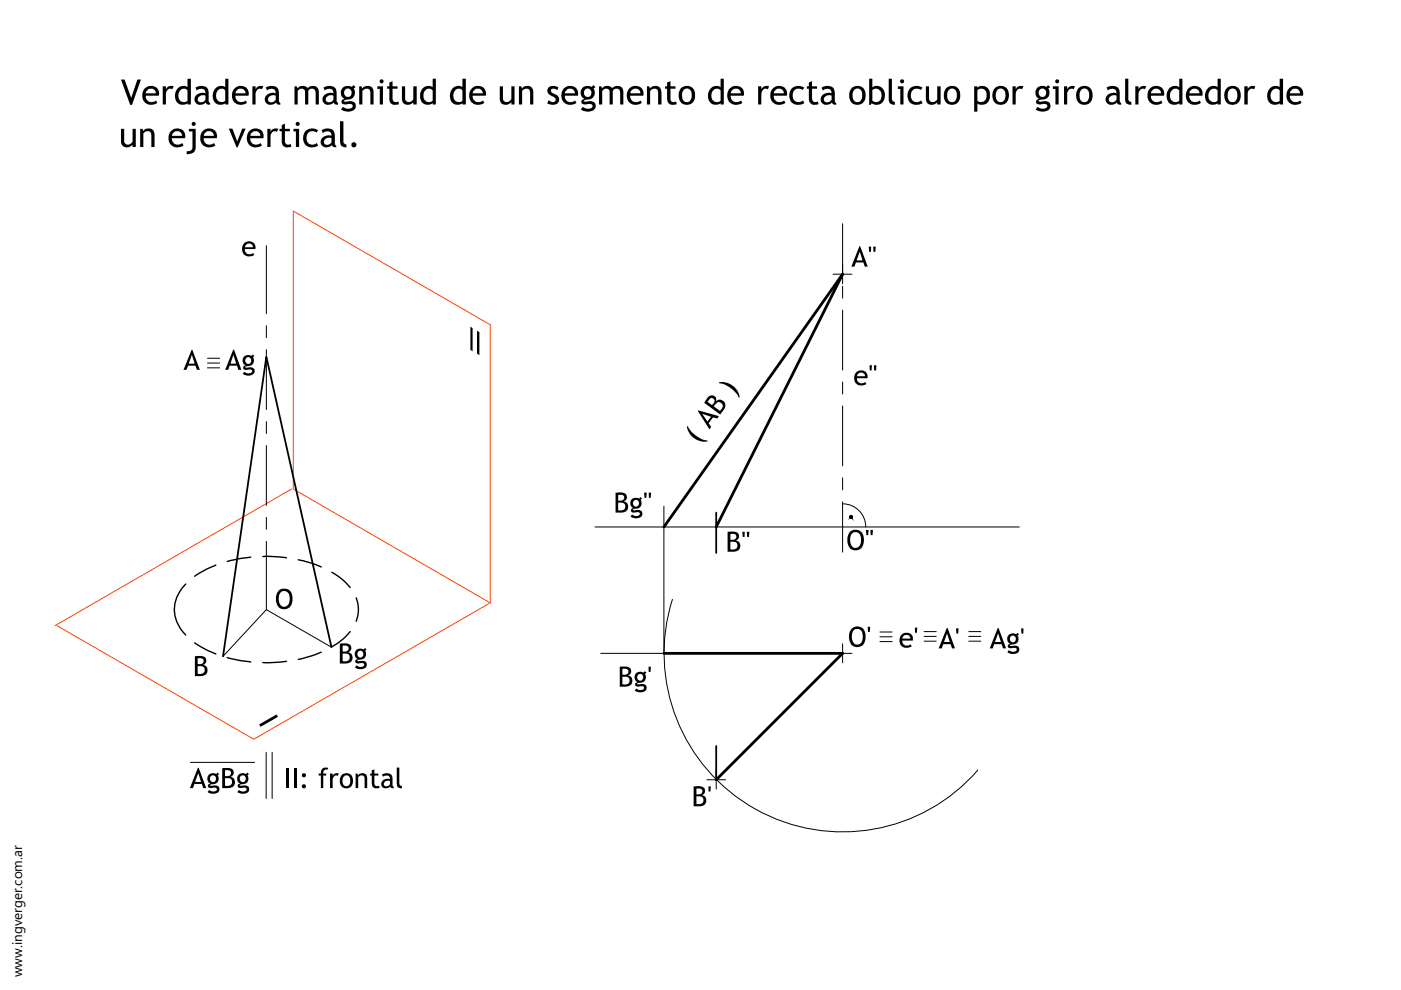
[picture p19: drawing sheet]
<svg xmlns="http://www.w3.org/2000/svg" width="297mm" height="210mm" viewBox="0 0 297 210" stroke-linecap="round" stroke-linejoin="round" font-family="sans-serif">
<defs><g id="words">
<text font-size="2.9" x="4.7" y="207.2" transform="rotate(-90 4.7 207.2)">www.ingverger.com.ar</text>
</g></defs>
<path d="M62.2 44.8l41.7 24v59l-41.7-24.1zM61.8 103.7l-50.1 28.9M103.9 127.8l-50.1 28.9-41.7-24.1" fill="none" stroke="#ff3f00" stroke-width=".21"/>
<g fill="none" stroke="#000" stroke-width=".21">
<path d="M56.5 52.1v14.4M176.6 58.1h4M178.6 47.4v12.8M44 76h2.6M44 77h2.6M44 78h2.6M56.5 69.1v2.5M56.5 74.1v12.7M178.6 60.7v2.5M178.6 65.8v12.7M56.5 89.4v2.5M56.5 94.5v12.7"/>
<path d="M178.6 81v2.5M178.6 86.1v12.7M56.5 109.7v2.5M56.5 114.8v14.5M126.2 111.7h89.9M140.8 107.3v31.2M178.6 101.3v2.6M178.6 106.4v10.7M178.7 106.8a4.9 4.9 0 0 1 4.9 4.9M70.3 137.2l-13.8-7.9-9.2 9.9M127.4 138.5h53.2M142.6 127.1a37.9 37.9 0 0 0 17.6 44.5 37.9 37.9 0 0 0 47.1-8.3"/>
<path d="M178.6 136.5v4M186.6 134h2.5M186.6 135h2.5M186.6 136h2.5M195.9 133.9h2.6M195.9 134.9h2.6M195.9 135.9h2.6M205.4 133.9h2.5M205.4 134.9h2.5M205.4 135.9h2.5M56.4 159.5v9.8M57.7 159.5v9.8"/>
<path d="M40.4 161.6h13.6M149.9 165.3h3.9M151.8 163.3v4"/>
</g>
<path d="M45.8 119.8l-1.8 .8-2.7 1.6M53.2 118.1l-2.7 .4-2.3 .6M55.7 118h1.3l3.7 .3M63.2 118.7l3.1 .8 1.8 .7M39.4 123.8a7.2 7.2 0 0 0 0 10.8M41.3 136.3l2.7 1.6 1.8 .8M48.2 139.4l2.3 .6 2.7 .3M68.1 138.3l-1.8 .7-3.1 .8M70.4 121.3a13.1 13.1 0 0 1 3.9 3.3M74.3 133.9l-.1 .1a12.7 12.7 0 0 1-3.8 3.1M75.5 126.8a6.8 6.8 0 0 1 0 4.9M60.7 140.2l-3.7 .3h-1.3" fill="none" stroke="#000" stroke-width=".3"/>
<path d="M151.8 108.7v8.5M70.3 137.2l-13.8-61.5-9.2 63.5M151.8 158.2v7.1" fill="none" stroke="#000" stroke-width=".38"/>
<g fill="#000">
<path d="M34.5 18.3h.7v.6l.6-.6h1l-.3 .6a.94 .94 0 0 0-1 .1 .94 .94 0 0 0-.3 1v2.2h-.7zM53.5 18.3h.7v.6l.6-.6h1l-.3 .6a.94 .94 0 0 0-1 .1 .94 .94 0 0 0-.3 1v2.2h-.7zM82.5 17.5l.7-.3v1.1h1.1v.5h-1.1v2a.76 .76 0 0 0 .4 .8 .76 .76 0 0 0 .9-.1l.1 .6-.7 .1a1.14 1.14 0 0 1-1.4-1.2v-2.2h-.4v-.5h.4zM85.2 18.3h.7v2.5a.88 .88 0 0 0 .7 .9 .88 .88 0 0 0 1-.7v-2.7h.7v3.9h-.7v-.6l-.4 .4-.6 .2-.7-.1-.6-.7zM106 18.3h.6v2.5a.91 .91 0 0 0 .9 .9 .91 .91 0 0 0 .9-.7v-2.7h.7v3.9h-.7v-.6l-.5 .4-.6 .2-.7-.1-.5-.5-.1-.4zM141.4 17.5l.8-.3v1.1h1v.5h-1v2a.76 .76 0 0 0 .3 .8 .76 .76 0 0 0 .9-.1l.1 .6-.7 .1a1.14 1.14 0 0 1-1.4-1.2v-2.2h-.4v-.5h.4zM160.7 18.3h.7v.6l.6-.6h1.1l-.3 .6a.96 .96 0 0 0-1 .1 .96 .96 0 0 0-.4 1v2.2h-.7zM167.9 18.8l.3-.3 .8-.3h.6l.9 .4-.3 .5-.7-.3a1.45 1.45 0 0 0-1.4 .8 1.45 1.45 0 0 0 .2 1.6l.3 .3 .5 .1h.4l.8-.3 .2 .6-.6 .3h-.8l-.7-.1-.6-.5-.4-.8-.1-.8zM171.5 17.5l.7-.3v1.1h1v.5h-1v2a.79 .79 0 0 0 .3 .8 .79 .79 0 0 0 .9-.1l.1 .6-.6 .1a1.14 1.14 0 0 1-1.4-1.2v-2.2h-.4v-.5h.4zM192.9 18.8l.4-.3 .8-.3h.6l.9 .4-.4 .5-.7-.3a1.46 1.46 0 0 0-1.3 .9 1.46 1.46 0 0 0 .2 1.6l.8 .3h.4l.7-.3 .3 .6-.6 .3h-.9l-.6-.1-.7-.5-.4-.8v-.8zM196.3 18.3h.7v2.5a.88 .88 0 0 0 .7 .9 .88 .88 0 0 0 1-.7v-2.7h.7v3.9h-.7v-.6l-.4 .4-.6 .2-.8-.1-.6-.7zM214.7 18.3h.6v.6l.6-.6h1.1l-.3 .6a.94 .94 0 0 0-1 .1 .94 .94 0 0 0-.4 1v2.2h-.6z"/>
<path d="M225.6 18.3h.7v.6l.6-.6h1l-.3 .6a.94 .94 0 0 0-1 .1 .94 .94 0 0 0-.3 1v2.2h-.7zM240.7 18.3h.7v.6l.6-.6h1l-.3 .6a.94 .94 0 0 0-1 .1 .94 .94 0 0 0-.3 1v2.2h-.7zM263.8 18.3h.7v.6l.6-.6h1l-.2 .6a.93 .93 0 0 0-1 .1 .93 .93 0 0 0-.4 1v2.2h-.7zM25.7 27.3h.6v2.6a.91 .91 0 0 0 .9 .8 .91 .91 0 0 0 .9-.7v-2.7h.7v3.9h-.7v-.6l-.5 .4-.6 .3-.7-.2-.6-.7zM25.7 16.9h.7l1.4 3.9 1.3-3.9h.8l-1.9 5.3h-.4zM29.7 27.3h.5l.2 .5 .5-.5 .9-.1 .8 .5 .2 .7v2.8h-.7v-2.4a.89 .89 0 0 0-.6-1 .89 .89 0 0 0-1.1 .5v2.9h-.7zM48.5 27.3h.8l1 2.7 1.1-2.7h.7l-1.7 4h-.2zM56.7 27.3h.7v.6l.7-.6h.9l-.3 .7a.93 .93 0 0 0-1 0 .93 .93 0 0 0-.3 1v2.2h-.7zM59.7 26.5l.7-.3v1.1h1.1v.5h-1.1v2a.76 .76 0 0 0 .3 .8 .76 .76 0 0 0 .9-.1l.2 .6-.7 .1a1.14 1.14 0 0 1-1.4-1.2v-2.2h-.4v-.5h.4zM62.4 18.3h.5l.2 .4 .5-.4 .8-.1 .5 .1 .4 .4 .4-.4 .6-.1a1.18 1.18 0 0 1 1.3 1.4v2.6h-.7v-2.7a.79 .79 0 0 0-.7-.7 .79 .79 0 0 0-.8 .5v2.9h-.7v-2.8a.83 .83 0 0 0-.8-.6 .83 .83 0 0 0-.8 .5v2.9h-.7zM64.7 27.9l.5-.4 .8-.3 .8 .1 .6 .3-.3 .5-.7-.3a1.46 1.46 0 0 0-1.4 .9 1.46 1.46 0 0 0 .3 1.6l.7 .4 .6-.1 .6-.3 .2 .6-.6 .3-.8 .1-.8-.3-.6-.4-.3-.8v-.7zM72.1 25.7h.7v4.2a.59 .59 0 0 0 .6 .7v.7h-.1l-.7-.3-.4-.4z"/>
<path d="M76.2 18.3h.4l.2 .5 .4-.4 .5-.2 .7 .1 .5 .3 .3 .7v2.9h-.7v-2.4a.89 .89 0 0 0-.6-1 .89 .89 0 0 0-1.1 .5v2.9h-.6zM110 18.3h.5l.2 .5 .6-.5 .8-.1 .8 .5 .2 .7v2.8h-.7v-2.4a.89 .89 0 0 0-.6-1 .89 .89 0 0 0-1.1 .5v2.9h-.7zM116.3 18.5l.8-.3 1.3 .3-.2 .6-.4-.2a.54 .54 0 0 0-.8 0 .54 .54 0 0 0 0 .7l1.1 .6 .4 .5v.3a1.29 1.29 0 0 1-1.8 1.2l-.7-.3 .3-.6 .2 .1a.69 .69 0 0 0 .8 .3 .69 .69 0 0 0 .5-.8l-1.2-.8a1.06 1.06 0 0 1-.3-1.6zM127 18.3h.5l.2 .4 .5-.4 .8-.1 .4 .1 .4 .4 .5-.4 .6-.1a1.18 1.18 0 0 1 1.3 1.4v2.6h-.7v-2.7a.82 .82 0 0 0-.7-.7 .82 .82 0 0 0-.9 .5v2.9h-.7v-2.8a.83 .83 0 0 0-.7-.6 .83 .83 0 0 0-.8 .5v2.9h-.7zM137.2 18.3h.4l.2 .5 .4-.4 .5-.2 .8 .1 .5 .3 .3 1v2.6h-.8v-2.4a.89 .89 0 0 0-.6-1 .89 .89 0 0 0-1.1 .5v2.9h-.6zM188.4 16.7h.7v4.3l.2 .4 .4 .2v.6l-.9-.2-.4-.7zM238.5 16.7h.7v4.5l.4 .4h.3v.6l-.9-.2-.5-.6zM184.2 52.3h.5v1.1h-.4zM185.1 52.3h.6l-.1 1.1h-.4zM99.7 69.3l.5 .3v4.9l-.5-.3zM101.1 70.1l.5 .3v4.9l-.5-.3zM184.4 77.4h.5l-.1 1.1h-.4z"/>
<path d="M185.3 77.4h.5v1.1h-.5zM145.7 90.3l.8 1.2 1 .9 1.4 .8 1.2 .3-1.3 .1-1.5-.6-1.1-1.1-.5-1zM152.4 81.1l1.3-.1 .9 .3 .7 .5 1 1 .4 .9 .1 .7-.7-1.1-1.4-1.2-1.1-.6zM136.6 104.5h.5l-.1 1.1h-.3zM137.5 104.5h.5v1.1h-.4zM157.4 112.7h.5v1.1h-.4zM158.3 112.7h.6l-.1 1.1h-.4zM183.6 112.4h.5v1.1h-.4zM184.5 112.4h.6l-.1 1.1h-.4zM184 132.9h.5l-.1 1.1h-.4zM194 133.1h.5l-.1 1.1h-.4zM202.7 133.2h.5v1.1h-.4z"/>
<path d="M216.5 133.2h.5v1.1h-.4zM54.9 153.6l3.7-2.1 .3 .5-3.7 2.1zM137.5 141.4h.5l-.1 1.1h-.4zM60.7 162.9h.6v4.2h-.6zM62.3 162.9h.6v4.2h-.6zM68.2 163.1l.5-.3 .6-.1 .3 .1-.2 .4a.65 .65 0 0 0-.7 .1 .65 .65 0 0 0-.2 .7h.7v.4h-.7v2.7h-.5v-2.7h-.4v-.4h.4zM70 164h.5v.5l.5-.5h.8l-.2 .5a.77 .77 0 0 0-1.1 .8v1.8h-.5zM75.4 164h.4l.1 .4 .3-.3 .5-.2 .5 .1 .4 .3 .3 .5v2.3h-.6v-2a.71 .71 0 0 0-.6-.7 .71 .71 0 0 0-.8 .4v2.3h-.5zM78.8 163.3l.6-.2v.9h.8v.4h-.8v1.6a.65 .65 0 0 0 .3 .6 .65 .65 0 0 0 .7 0l.1 .5h-.4h-.7l-.5-.5-.1-2.2h-.3v-.4h.3zM84.1 162.7h.6v3.4a.51 .51 0 0 0 .5 .5v.5h-.6l-.4-.4zM150.2 166.7h.5l-.1 1.1h-.4z"/>
<path d="M80.5 17.2a.43 .43 0 0 1 .8 0 .43 .43 0 0 1-.8 0zM80 18.3h1.2v3.9h-.7v-3.3h-.5z"/>
<path d="M190.8 17.2a.45 .45 0 0 1 .9 0 .45 .45 0 0 1-.9 0zM190.4 18.3h1.2v3.9h-.7v-3.3h-.5z"/>
<path d="M223.7 17.2a.43 .43 0 0 1 .8 0 .43 .43 0 0 1-.8 0zM223.2 18.3h1.3v3.9h-.7v-3.3h-.6z"/>
<path d="M30.6 18.9l.7-.6 1-.1 .8 .4 .6 .8v.9h-2.8l.2 .8a1.29 1.29 0 0 0 2 .2l.3 .5-.9 .4h-1.1l-.6-.4-.6-1.1v-.9zM31.3 19.1l-.4 .7h2.2l-.1-.2a1.04 1.04 0 0 0-1.7-.5z"/>
<path d="M36.3 27.7l.8-.4h1l.6 .2 .5 .9v.9h-2.8l.2 .8a1.33 1.33 0 0 0 2.1 .2l.2 .5-.9 .4h-.9l-.9-.5-.4-.8-.1-1zM36.9 28l-.5 .8h2.2l-.1-.5a1.07 1.07 0 0 0-1.6-.3z"/>
<path d="M37.8 18.6l.9-.4h.5l.6 .3v-1.8h.7v5.5h-.7v-.3l-.7 .3h-.7l-.6-.2-.4-.4-.2-.6-.1-.8 .2-.8zM38.3 19.1l-.5 .7v.9l.4 .7 .7 .2 .9-.2v-2.2a1.02 1.02 0 0 0-1.5-.1z"/>
<path d="M40.6 26.3a.45 .45 0 0 1 .9 0 .45 .45 0 0 1-.9 0zM40 27.3h1.5v4.2l-.2 .6-.3 .3-.6 .2-.8 .1v-.6h.4a.8 .8 0 0 0 .8-.9v-3.3h-.8z"/>
<path d="M41.4 18.6l.9-.4h.7l.6 .2 .4 .3 .2 .8v1.9l.3 .5v.3a.85 .85 0 0 1-.9-.5l-.5 .4-.6 .1a1.23 1.23 0 0 1-1.3-1.2 1.23 1.23 0 0 1 1.3-1.3h.6l.5 .1a1.01 1.01 0 0 0-.7-1 1.01 1.01 0 0 0-1.2 .4zM42.1 20.5a.72 .72 0 0 0 0 1.1 .72 .72 0 0 0 1.1-.1l.4-.3v-1h-.9z"/>
<path d="M42.9 27.9l.7-.5 .4-.2 1.1 .2 .6 .5 .3 .7v.7h-2.8l.1 .7 .3 .5 1 .2 .8-.4 .2 .6-.6 .3-.9 .1-.6-.2-.6-.4-.4-1.1v-.9zM43.6 28.1l-.4 .7h2.1l-.1-.5a1.1 1.1 0 0 0-1.6-.2z"/>
<path d="M45.8 18.6l.9-.4h.5l.6 .3v-1.8h.6v5.5h-.6v-.3l-.7 .3h-.7l-.7-.3-.3-.3-.3-.8v-1zM46.1 19.2l-.3 .9 .2 1 .6 .5h.6l.6-.2-.1-2.3-.4-.3h-.5z"/>
<path d="M49.6 18.9l.7-.6 1-.1 .7 .2 .7 .8v1.1h-2.8l.2 .8a1.33 1.33 0 0 0 2 .2l.3 .5-.9 .4h-1.1l-.7-.5-.3-.4-.2-.7v-.9zM50.3 19l-.4 .8h2.2l-.1-.2a1.04 1.04 0 0 0-1.7-.6z"/>
<path d="M52.8 27.9l.8-.6h1.1l.8 .5 .4 .7-.1 .8h-2.8l.2 .7a1.3 1.3 0 0 0 2 .3l.3 .5-.8 .4h-1l-.9-.5-.5-1.1 .1-1zM53.3 28.2l-.2 .6h2.1a1.05 1.05 0 0 0-.7-1 1.05 1.05 0 0 0-1.2 .4z"/>
<path d="M56.3 18.6l.9-.4h.7l.6 .2 .4 .3 .2 .8v1.9l.3 .5v.3a.85 .85 0 0 1-.9-.5l-.5 .4-.6 .1a1.23 1.23 0 0 1-1.3-1.2 1.23 1.23 0 0 1 1.3-1.3h.6l.5 .1a1.01 1.01 0 0 0-.7-1 1.01 1.01 0 0 0-1.2 .4zM57.1 20.5a.72 .72 0 0 0-.1 1.1 .72 .72 0 0 0 1.1-.1l.4-.3v-1h-.9z"/>
<path d="M62.7 26.3a.45 .45 0 0 1 .9 0 .45 .45 0 0 1-.9 0zM62.2 27.3h1.2v3.9h-.7v-3.3h-.5z"/>
<path d="M68.2 27.6l.6-.3 .9-.1 1 .5 .3 .9v1.9l.3 .4v.4a.85 .85 0 0 1-.9-.6l-.8 .5-.6 .1-.5-.3a1.33 1.33 0 0 1-.3-1.6 1.33 1.33 0 0 1 1.4-.7l.7 .1a.99 .99 0 0 0-.7-1 .99 .99 0 0 0-1.1 .4zM68.9 29.6a.72 .72 0 0 0 0 1 .72 .72 0 0 0 1-.1l.4-.3v-.9l-.8-.1z"/>
<path d="M68.6 18.6l.9-.4h.6l.6 .2 .5 .4 .2 .7v1.9l.3 .5v.3a.85 .85 0 0 1-1-.5l-.5 .4-.6 .1a1.23 1.23 0 0 1-1.2-1.2 1.23 1.23 0 0 1 1.2-1.3h.7l.4 .1a1.01 1.01 0 0 0-.7-1 1.01 1.01 0 0 0-1.1 .4zM69.3 20.5a.72 .72 0 0 0 0 1.1 .72 .72 0 0 0 1 0l.4-.4v-1h-.9z"/>
<path d="M72.5 18.8l.4-.4 .6-.2 1.1 .2 .4-.4 .4 .5-.4 .3 .3 .9-.5 1-.5 .4-1 .1a.26 .26 0 0 0-.3 .1 .26 .26 0 0 0 .1 .3 .26 .26 0 0 0 .3 0l1.2-.1a1.1 1.1 0 0 1 .8 1.2 1.1 1.1 0 0 1-1.1 .9h-1.2l-.8-.4 .4-.5 1 .3a.64 .64 0 0 0 .8-.1 .64 .64 0 0 0 .1-.8h-.9a.86 .86 0 0 1-1.3-.6l.3-.4 .4-.1-.6-.5-.2-.4v-.8zM73.3 18.9a.86 .86 0 0 0-.1 1.4 .86 .86 0 0 0 1.3-.3 .87 .87 0 0 0-.2-1 .87 .87 0 0 0-1-.1z"/>
<path d="M89.6 18.8l.4-.4 .6-.2h.5l.6 .3v-1.8h.7v5.5h-.7v-.3l-.6 .3h-.8l-.5-.2-.4-.4-.3-.8v-.9zM90.3 19l-.5 .9v.7l.2 .5 .3 .4 .5 .1h.5l.4-.3v-2.2a1.08 1.08 0 0 0-1.4-.1z"/>
<path d="M96.1 18.6l.8-.4h.6l.5 .3v-1.8h.8v5.5h-.8v-.3l-.6 .3h-.8l-.5-.2-.4-.4-.2-.6-.1-.8 .2-.9zM96.6 19.1l-.4 .6-.1 1 .4 .7 .7 .2 .8-.2v-2.2a1.02 1.02 0 0 0-1.4-.1z"/>
<path d="M100 18.7l1-.5 1 .1 .7 .5 .3 .8v.7h-2.8l.2 .8a1.33 1.33 0 0 0 2 .2l.3 .5-.9 .4h-1.1l-.8-.6-.4-.8v-.9zM100.6 19.1l-.4 .7h2.2l-.1-.4a1.05 1.05 0 0 0-1.7-.3z"/>
<path d="M119.5 18.8l1-.6 .9 .1 .7 .3 .5 .8-.1 .9h-2.8l.2 .8a1.29 1.29 0 0 0 2 .2l.3 .5-.9 .4h-1l-.8-.6-.4-.5-.1-.8 .1-.9zM120.2 19l-.4 .5v.3h2.1a1.01 1.01 0 0 0-.6-1 1.01 1.01 0 0 0-1.1 .2z"/>
<path d="M123.5 18.6l.8-.4 1.2 .2 .3-.4 .4 .5-.3 .3 .2 1-.4 .9-.6 .4-.9 .1a.26 .26 0 0 0-.4 .1 .26 .26 0 0 0 .1 .3 .26 .26 0 0 0 .3 0l1.3-.1a1.1 1.1 0 0 1 .8 1.2 1.1 1.1 0 0 1-1.2 .9h-1.1l-.9-.4 .4-.5 1.1 .3a.65 .65 0 0 0 .8-.1 .65 .65 0 0 0 .1-.7l-.4-.2-.8 .1a.63 .63 0 0 1-.8-.1 .63 .63 0 0 1-.1-.8l.5-.2-.5-.5-.3-.6v-.7zM123.8 19.6a.86 .86 0 0 0 1.7 0 .86 .86 0 0 0-1.7 0z"/>
<path d="M133.4 18.8l1-.6 .9 .1 .8 .5 .3 .7v.8h-2.8l.1 .6 .4 .5 .9 .2 .8-.3 .3 .5-.5 .3-1 .1h-.5l-.8-.6-.3-.7-.1-.9 .2-.7zM133.9 19.1l-.3 .7h2.2a1.04 1.04 0 0 0-.7-1 1.04 1.04 0 0 0-1.2 .3z"/>
<path d="M144.2 18.9l.5-.5 .6-.2 .9 .1 .7 .4 .4 .8 .1 1.2-.2 .7-.5 .5-.5 .3h-.7l-.6-.1-.5-.3-.5-1.2v-1zM145 19l-.3 .6v1.4l.4 .6h.5a1.36 1.36 0 0 0 1-1.9l-.1-.5-.4-.3-.6-.1z"/>
<path d="M150.6 18.8l.5-.4 .5-.2 .8 .1 .4 .2v-1.8h.7v5.5h-.7v-.3l-.7 .3h-.7l-.8-.5-.4-.8-.1-.9zM151.4 19l-.5 .6-.1 1 .5 .8 .6 .2h.5l.4-.3v-2.1a1.03 1.03 0 0 0-1.4-.2z"/>
<path d="M154.7 18.8l1-.6 .8 .1 .9 .5 .3 .7v.8h-2.8l.1 .7 .4 .5 .9 .1 .8-.3 .3 .5-.6 .3-.9 .1h-.5l-.8-.6-.3-.7-.1-.9 .1-.7zM155.2 19.1l-.3 .7h2.2a1.05 1.05 0 0 0-.8-1 1.05 1.05 0 0 0-1.1 .3z"/>
<path d="M163.9 18.8l.9-.6 1 .1 .7 .5 .4 .8-.1 .7h-2.8l.2 .8a1.33 1.33 0 0 0 2 .2l.3 .5-.8 .4h-1.2l-.7-.6-.4-.8-.1-.9 .2-.7zM164.4 19.1l-.4 .7h2.2v-.2a1.03 1.03 0 0 0-1.8-.5z"/>
<path d="M174.2 18.6l.9-.4h.6l.7 .2 .3 .3 .3 .8v1.9l.3 .5v.3a.85 .85 0 0 1-.9-.5l-.5 .4-.6 .1a1.23 1.23 0 0 1-1.3-1.2 1.23 1.23 0 0 1 1.3-1.3h.6l.4 .1a1.03 1.03 0 0 0-.7-1 1.03 1.03 0 0 0-1.1 .4zM174.9 20.5a.72 .72 0 0 0 0 1.1 .72 .72 0 0 0 1-.1l.4-.3v-1h-.8z"/>
<path d="M180.5 18.8l.4-.4 .6-.2 .8 .1 .8 .4 .4 .8v1.2l-.2 .7-.6 .6-.8 .2h-.7l-.9-.7-.2-.7-.1-1zM181.1 19l-.3 .6v1.2l.3 .6 .6 .2a1.36 1.36 0 0 0 1.1-1.9l-.2-.6-.4-.2-.5-.1z"/>
<path d="M184.3 16.7h.7v1.9l.6-.4 .8 .1 .7 .4 .3 .4 .2 .8-.1 1-.2 .5-.8 .7-1.1 .1-.6-.3-.2 .3h-.3zM185 19.1v2.2a1.18 1.18 0 0 0 1.4 .2 1.18 1.18 0 0 0 .5-1.4l-.2-.7-.4-.5-.9-.1z"/>
<path d="M200.4 18.9l.6-.5 .5-.2 .9 .1 .8 .4 .3 .8 .1 1.2-.3 .8-.4 .4-.5 .3h-.6l-.7-.1-.4-.3-.5-.7-.1-.5 .1-1zM201.3 19l-.4 .6v1.3l.2 .5 .7 .2a1.36 1.36 0 0 0 1-1.9l-.4-.8-.7-.1z"/>
<path d="M206.5 18.3h.7v.3l.7-.4 1.1 .2 .7 .6 .2 .7-.1 1.2-.6 1-1 .3-1-.3v1.8h-.7zM207.2 19.1v2.3l.6 .2 .9-.1 .4-.6 .1-1.1-.2-.6a1.22 1.22 0 0 0-1.8-.1z"/>
<path d="M211 18.6l.8-.4h.7l.5 .2 .6 .5 .3 1.1v.8l-.3 .7-.6 .5-.7 .2h-.5l-.7-.3-.4-.4-.3-.7v-.8l.3-.9zM211.5 19.1l-.3 .6v1l.3 .7 .5 .2a1.23 1.23 0 0 0 1.1-1.6l-.1-.8-.4-.3a.93 .93 0 0 0-1.1 .2z"/>
<path d="M219.9 18.6l.9-.4 1.1 .2 .3-.4 .5 .5-.4 .3 .2 .5v.7l-.4 .7-.4 .3-1.1 .2a.24 .24 0 0 0-.4 .1 .24 .24 0 0 0 .1 .3 .24 .24 0 0 0 .3 0l.8-.2 .8 .2a1.14 1.14 0 0 1 .4 1.4 1.14 1.14 0 0 1-1.3 .6h-.9l-.8-.4 .4-.5 1.1 .3a.59 .59 0 0 0 .7-.1 .59 .59 0 0 0 0-.8l-1.3 .1a.62 .62 0 0 1-.8-.5 .62 .62 0 0 1 .6-.7l-.5-.5-.3-.5 .1-.9zM220.6 18.9h-.1a.86 .86 0 0 0-.1 1.4 .86 .86 0 0 0 1.3-.2v-.1a.85 .85 0 0 0-.1-1 .85 .85 0 0 0-1-.1z"/>
<path d="M228.7 18.6l.7-.3 .8-.1 .6 .2 .6 .5 .2 1v.9l-.2 .7-.6 .5-1.3 .2-.6-.2-.3-.4-.3-.5-.2-1 .2-.9zM229.3 19l-.4 .6v1.1l.3 .7 .7 .2a1.33 1.33 0 0 0 1-1.8l-.1-.6-.3-.3-.8-.1z"/>
<path d="M234.6 18.6l.9-.4h.6l.7 .2 .4 .3 .2 .8v1.9l.3 .5v.3a.85 .85 0 0 1-.9-.5l-.5 .4-.6 .1a1.23 1.23 0 0 1-1.3-1.2 1.23 1.23 0 0 1 1.3-1.3h.6l.4 .1a1.01 1.01 0 0 0-.7-1 1.01 1.01 0 0 0-1.1 .4zM235.2 20.6a.72 .72 0 0 0 .1 1 .72 .72 0 0 0 1-.1l.4-.3v-1h-.8z"/>
<path d="M243.7 18.9l.7-.6 1-.1 .7 .2 .7 .8v1.1h-2.8l.2 .8a1.33 1.33 0 0 0 2 .2l.3 .5-.9 .4h-1.1l-.7-.5-.5-1v-1zM244.4 19l-.4 .8h2.2l-.1-.2a1.04 1.04 0 0 0-1.7-.6z"/>
<path d="M247.9 18.8l.4-.4 .6-.2h.5l.6 .3v-1.8h.7v5.5h-.7v-.3l-.7 .3h-.7l-.5-.2-.5-.4-.2-.9v-.7zM248.6 19l-.4 .6-.1 1 .1 .5 .6 .5h.7l.5-.3v-2.1a1.03 1.03 0 0 0-1.4-.2z"/>
<path d="M251.9 18.9l.6-.6 .4-.1 .9 .1 .8 .5 .4 .7-.1 .8h-2.8l.1 .6 .4 .5 1 .2 .7-.3 .3 .5-.5 .3-.9 .1h-.6l-.7-.6-.5-1.1 .1-.9zM252.5 19.1l-.3 .7h2.1a1.04 1.04 0 0 0-.7-1 1.04 1.04 0 0 0-1.1 .3z"/>
<path d="M256 18.8l.5-.4 .5-.2 .7 .1 .4 .2v-1.8h.7v5.5h-.7v-.3l-.6 .3h-.7l-.7-.3-.3-.3-.2-.5-.1-1.1zM256.7 19l-.5 .8v1l.5 .7 .6 .1h.4l.4-.3v-2.1a1.01 1.01 0 0 0-1.4-.2z"/>
<path d="M260.1 18.6l.8-.3 .7-.1 .6 .2 .6 .5 .3 1-.1 .9-.2 .7-.7 .6-1.2 .1-.6-.2-.3-.4-.3-.5-.2-1 .2-.7zM260.6 19.1l-.3 .5v1.1l.3 .7 .6 .2a1.36 1.36 0 0 0 1.1-1.9l-.1-.5-.5-.4h-.5z"/>
<path d="M269.3 18.6l.9-.4h.6l.5 .3v-1.8h.7v5.5h-.7v-.3l-.6 .3h-.8l-.5-.2-.4-.4-.3-.6-.1-.8 .2-.8zM269.8 19.1l-.4 .7v.9l.4 .7 .6 .2 .9-.2v-2.2a1.02 1.02 0 0 0-1.5-.1z"/>
<path d="M273.3 18.7l.9-.5 .9 .1 .6 .2 .6 .9v.9h-2.8l.1 .8a1.33 1.33 0 0 0 2.1 .2l.3 .5-1 .4h-1l-.8-.6-.4-.8v-.9zM273.9 19l-.4 .8h2.1l-.1-.4a1.02 1.02 0 0 0-1.6-.4z"/>
<path d="M51.8 51.6l.6-.4h.5l.5 .1 .5 .4 .3 .6-.1 .5h-2.2v.5l.4 .5 .8 .1 .6-.2 .1 .4-.5 .2-.8 .1-.9-.5-.2-.5-.1-.7 .2-.7zM52.3 51.7l-.4 .7h1.7l-.3-.7-.4-.1z"/>
<path d="M182.2 52.2h.2l1.6 4.3h-.7l-.3-.9h-1.5l-.4 .9h-.6zM182.3 53.4l-.7 1.8h1.3z"/>
<path d="M40.6 74.1h.2l1.6 4.3h-.7l-.3-.9h-1.5l-.4 .9h-.6zM40.7 75.2l-.7 1.9h1.3z"/>
<path d="M49.4 74.1h.2l1.6 4.3h-.7l-.3-.9h-1.5l-.3 .9h-.6zM49.5 75.2l-.6 1.9h1.2z"/>
<path d="M51.6 75.7l.6-.4h.7l.4 .2 .3-.3 .3 .3-.3 .2 .2 .9-.2 .6-.3 .3-1.2 .2-.1 .2h1.4l.4 .2 .2 .4a1.23 1.23 0 0 1-1.8 1.1l-.7-.3 .3-.5 .4 .3h.7a.45 .45 0 0 0 .6-.5 .45 .45 0 0 0-.8-.2h-.5a.49 .49 0 0 1-.6-.3 .49 .49 0 0 1 .5-.6l-.5-.4-.2-.5zM52.3 75.8l-.2 .2-.1 .6a.67 .67 0 0 0 1.1 .4 .67 .67 0 0 0-.1-1.1l-.3-.2z"/>
<path d="M148 87l4.4 1.2-.3 .5-.9-.2-1 1.3 .6 .7-.4 .5-2.4-3.9zM148.9 87.7l1.1 1.7 .7-1z"/>
<path d="M150 84.3l.6-.4 .6-.1 .6 .5v.8l.3-.2 .6-.2 .8 .5 .3 .4v.7l-1.1 1.6-3.4-2.5zM150.6 84.5l-.6 .7 1 .7 .4-.5 .1-.5-.3-.4zM152 85.4l-.7 .8 1.4 .9 .5-.9v-.3l-.3-.5a.62 .62 0 0 0-.9 0z"/>
<path d="M181.6 78.9l.6-.4 .8 .1 .6 .3 .3 .7v.6h-2.2l.1 .6 .4 .4 .5 .1 .7-.3 .3 .4-.1 .1-.6 .2h-.8l-.8-.6-.3-.4v-.8zM181.9 79.3l-.2 .5h1.7a.85 .85 0 0 0-.6-.8 .85 .85 0 0 0-.9 .3z"/>
<path d="M130.5 104.5h1.6l.7 .4 .1 .8-.3 .4-.4 .2 .8 .4 .2 .9-.2 .5-.5 .5-2 .1zM131.1 104.9v1.2h.9l.3-.5a.74 .74 0 0 0-1.1-.7zM131.1 106.6v1.6h.7l.5-.2 .3-.6-.2-.6-.5-.2z"/>
<path d="M133.8 106l.6-.4h.7l.4 .1 .3-.3 .3 .3-.3 .3 .2 .4v.6l-.2 .5-.5 .3-1.1 .2a.73 .73 0 0 0 .9 .1l.6 .1 .4 .4 .1 .5-.4 .5-1.1 .3-1-.4 .3-.4 .6 .3h.4a.42 .42 0 0 0 .6-.3 .42 .42 0 0 0-.3-.5l-.9 .1a.5 .5 0 0 1-.6-.4 .5 .5 0 0 1 .5-.6l-.6-.6-.1-.7zM134.2 106.7a.68 .68 0 0 0 1.3 0 .68 .68 0 0 0-1.3 0z"/>
<path d="M154.3 112.7h1.4l.5 .1 .3 .4 .2 .8-.3 .4-.4 .2 .7 .3 .2 .5v.8l-.4 .5-.8 .3h-1.4zM154.9 113.2v1.2h.3a.69 .69 0 0 0 .9-.7 .69 .69 0 0 0-1-.5zM154.9 114.9v1.6l1-.1a.83 .83 0 0 0 .4-1 .83 .83 0 0 0-1-.5z"/>
<path d="M180.2 112.8l.6-.4 .9-.1 .7 .3 .5 .5 .3 1.1-.1 1.1-.4 .8-.4 .4-.6 .2-.8-.1-.5-.2-.5-.6-.2-.8v-1zM180.8 113l-.5 .8v1.4l.3 .6 .3 .3h.8l.5-.3 .2-.4 .1-1.6-.2-.5-.4-.4-.7-.1z"/>
<path d="M59.1 125.3l.8-.5h.7l.7 .3 .5 .6 .2 .9-.1 1.2-.3 .7-.6 .5-.5 .2-.8-.1-.4-.2-.6-.7-.2-.8v-.9zM59.6 125.4l-.5 .9 .1 1.4 .6 .9h.7l.5-.2 .3-.5 .1-.8-.1-.9-.3-.6-.4-.2z"/>
<path d="M180.7 133.2l.6-.3h.9l.5 .2 .5 .5 .3 .9v.9l-.3 1-.4 .5-.7 .3h-.8l-.6-.3-.4-.5-.3-.8v-.9l.2-.8zM181 133.6l-.4 .8 .1 1.4 .5 .8h.9l.5-.4 .2-.4 .1-1.2-.1-.6-.3-.4-.4-.2h-.7z"/>
<path d="M191.1 134.6l.8-.4h.8l.6 .3 .2 .6v.7h-2.2v.5l.5 .5 .8 .1 .4-.3 .3 .4-.1 .1-.6 .2h-.7l-.9-.5-.3-.7v-.6zM191.6 134.8l-.3 .6h1.7l-.1-.4-.4-.4z"/>
<path d="M200.7 133.2h.2l1.6 4.3h-.7l-.3-.9h-1.5l-.3 .9h-.7zM200.8 134.3l-.6 1.8h1.2z"/>
<path d="M211.5 133.2h.2l1.6 4.3h-.7l-.2-.9h-1.6l-.3 .9h-.7zM211.6 134.3l-.7 1.8h1.3z"/>
<path d="M214 134.5l.5-.2 .9 .2 .3-.3 .4 .3-.4 .3 .2 .5-.1 .8-.5 .4-1.2 .3 .1 .2 1.1-.1 .4 .1 .4 .5-.1 .6-.4 .4-.5 .2-.9-.1-.6-.3 .3-.4 .9 .3a.51 .51 0 0 0 .6-.1 .51 .51 0 0 0 .1-.6l-.4-.2-.7 .1a.5 .5 0 0 1-.7-.3 .5 .5 0 0 1 .5-.6l-.4-.3-.3-.6 .1-.6zM214.1 135.4a.7 .7 0 0 0 1.4 0 .7 .7 0 0 0-1.4 0z"/>
<path d="M41.3 139.1h1.5l.5 .1 .4 .5v.7l-.6 .5 .6 .4 .3 .5-.1 .8-.5 .5-.7 .3h-1.4zM41.9 139.6l.1 1.2 .9-.1 .3-.6a.96 .96 0 0 0-1.3-.5zM41.9 141.2v1.6h1.2l.3-.5v-.5l-.2-.4-.4-.2z"/>
<path d="M72.1 136.5h1.6l.7 .4 .1 .8-.2 .3-.5 .3 .7 .4 .3 .9-.3 .5-.3 .4-.8 .2h-1.3zM72.6 136.9v1.2h.8l.5-.4a.77 .77 0 0 0-.3-.8 .77 .77 0 0 0-.9 0zM72.6 138.6v1.6h.7l.5-.1 .3-.4-.1-.9-.5-.2z"/>
<path d="M75.4 138.1l.4-.5 .4-.1 .9 .2 .3-.3 .3 .3-.3 .3 .2 .4-.2 .9-.5 .5-1.2 .3 .1 .1 1.1-.1 .6 .2 .3 .5-.2 .6-.8 .5h-.7l-.8-.4 .3-.4 .9 .3a.48 .48 0 0 0 .6-.1 .48 .48 0 0 0 0-.6l-.3-.1-.9 .1a.49 .49 0 0 1-.6-.5 .49 .49 0 0 1 .6-.5l-.4-.2-.3-.5zM75.7 138.7a.7 .7 0 0 0 1.4 0 .7 .7 0 0 0-1.4 0z"/>
<path d="M131.4 141.4h1.7l.6 .5 .1 .7-.4 .5-.3 .1 .7 .3 .2 .4v.9l-.4 .5-.9 .3h-1.3zM132 141.8v1.2h.8l.3-.2 .1-.4a.84 .84 0 0 0-1.2-.6zM132 143.5v1.6h.6l.6-.1 .3-.5-.2-.7-.5-.3z"/>
<path d="M134.8 142.8l.8-.4 .8 .2 .3-.3 .4 .3-.4 .3 .2 .5-.2 .9-.6 .4-1 .2v.2l1.2-.1 .6 .2 .2 .6-.1 .4-.3 .4-.6 .2h-.7l-.8-.4 .3-.4 .5 .3h.6a.43 .43 0 0 0 .6-.5 .43 .43 0 0 0-.7-.3l-.6 .1a.49 .49 0 0 1-.6-.4 .49 .49 0 0 1 .5-.6l-.5-.3-.2-.5zM135.1 143.6a.68 .68 0 0 0 1.3 0 .68 .68 0 0 0-1.3 0z"/>
<path d="M42 162.8h.1l1.6 4.3h-.6l-.3-.9h-1.6l-.3 .9h-.6zM42 163.9l-.6 1.9h1.2z"/>
<path d="M44.3 164.3l.7-.4 .8 .2 .3-.3 .4 .3-.4 .3 .3 .4-.2 .9-.4 .4-1.3 .4 .1 .1 1.1-.1 .6 .2 .2 .5-.1 .6-.9 .5-.8-.1-.7-.2 .3-.5 1 .3a.48 .48 0 0 0 .5-.1 .48 .48 0 0 0 0-.6l-.2-.1-.8 .1a.49 .49 0 0 1-.7-.4 .49 .49 0 0 1 .5-.6l-.4-.3-.2-.4v-.6zM44.5 165.1a.7 .7 0 0 0 1.4 0 .7 .7 0 0 0-1.4 0z"/>
<path d="M47.1 162.9h1.7l.6 .4 .1 .8-.1 .3-.5 .3 .7 .4 .2 .9-.2 .6-.4 .3-.7 .2h-1.4zM47.7 163.3v1.2h.8l.4-.4a.77 .77 0 0 0-.3-.8 .77 .77 0 0 0-.8 0zM47.7 165v1.6l1.2-.1 .3-.5-.2-.8-.4-.2z"/>
<path d="M50.5 164.4l.8-.5 .9 .2 .3-.3 .3 .3-.3 .3 .2 .4-.2 .9-.5 .5-1.2 .3 .1 .1 1.1-.1 .6 .2 .2 .5-.1 .6-.8 .5-.9-.1-.7-.2 .3-.5 1 .3a.48 .48 0 0 0 .5-.1 .48 .48 0 0 0 .1-.6l-.3-.1-.8 .1a.49 .49 0 0 1-.7-.4 .49 .49 0 0 1 .5-.6l-.4-.2-.2-.5v-.6zM50.8 165.1a.7 .7 0 0 0 1.4 0 .7 .7 0 0 0-1.4 0z"/>
<path d="M64 164.4a.45 .45 0 0 1 .9 0 .45 .45 0 0 1-.9 0zM64 166.7a.45 .45 0 0 1 .9 0 .45 .45 0 0 1-.9 0z"/>
<path d="M72.4 164.4l.4-.3 .8-.2 .6 .2 .3 .3 .3 .6v.8l-.2 .7-.4 .5-1 .1-.8-.4-.3-.8v-.7zM73.1 164.4l-.5 .7v.9l.5 .6 .6 .1 .5-.5 .1-1-.4-.7z"/>
<path d="M81 164.2l.4-.2 .8-.1 .8 .4 .2 .6v1.6l.3 .3v.3h-.5l-.3-.4-.4 .4h-.8l-.6-.4-.1-.6 .3-.5 .5-.4 .7-.1a.26 .26 0 0 0 .4 0 .26 .26 0 0 0-.2-.4l-.3-.3-.6 .1-.4 .2zM81.6 165.7a.59 .59 0 0 0 0 .9 .59 .59 0 0 0 .8 0l.3-.3v-.7l-.4-.1z"/>
<path d="M147.1 166.7h1.5l.8 .4 .1 .9-.4 .4-.3 .2 .6 .2 .3 .6v.8l-.4 .5-.7 .3h-1.5zM147.7 167.2v1.2l.9-.1 .3-.4a.68 .68 0 0 0-.3-.7 .68 .68 0 0 0-.7 0zM147.7 168.8v1.6l.7 .1 .5-.2 .2-.4v-.7l-.7-.4z"/>
<circle cx="75" cy="30.7" r=".54"/>
</g>
<path d="M140.8 111.7l37.8-53.6-26.8 53.6M140.8 138.5h37.8l-26.8 26.8" fill="none" stroke="#000" stroke-width=".59"/>
<path d="M180.5 109.6l.2-.2v.2zM180.5 109.6l.2-.2zM180.5 109.3l.2 .1-.2 .2zM180.5 109.3v.3zM180.3 109.4l.2-.1v.2zM180.3 109.4l.2 .1zM180.3 109.4l.1 .1h-.2zM180.2 109.5h.2zM180.2 109.5l.2 .1-.1 .1zM180.4 109.6l-.1 .1zM180.3 109.7l.1-.1v.3zM180.4 109.6v.3zM180.4 109.7l.2 .1-.2 .1zM180.4 109.7l.2 .1zM180.5 109.6h.2l-.1 .2zM180.5 109.6h.2z" fill="#000" stroke="#000" stroke-width=".21"/>
<use href="#words"/>
</svg>
